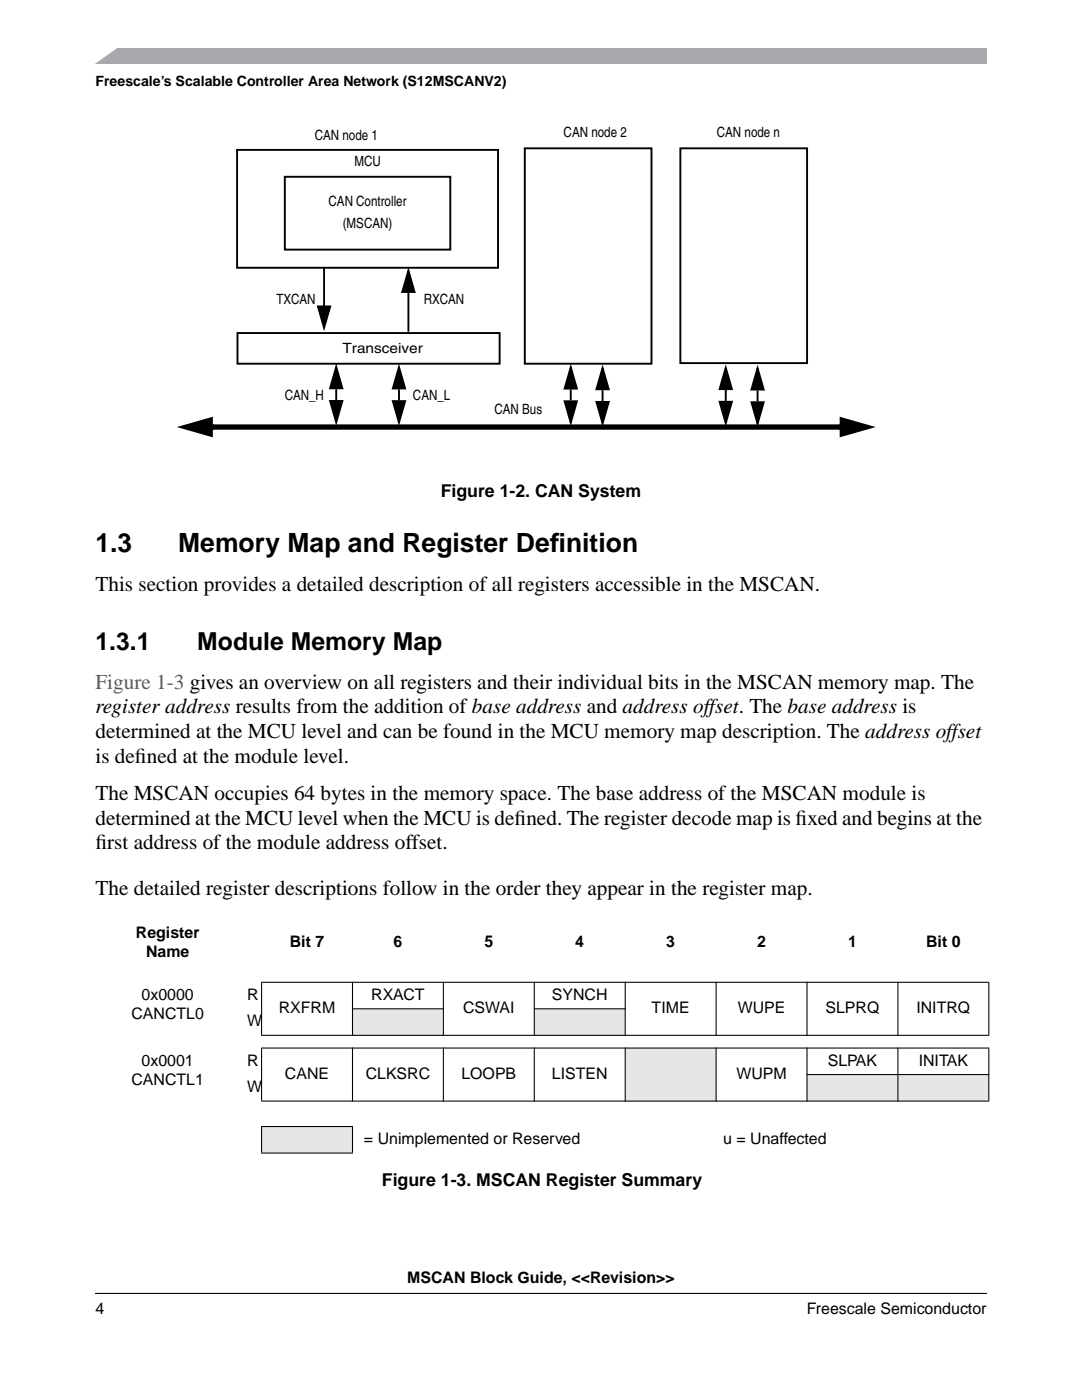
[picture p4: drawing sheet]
<svg xmlns="http://www.w3.org/2000/svg" width="216mm" height="279mm" viewBox="0 0 216 279" stroke-linecap="round" stroke-linejoin="round" font-family="sans-serif">
<defs><g id="words">
<g font-size="5.3">
<text x="19" y="110.2">1.3</text>
<text x="35.6" y="110.2">Memory Map and Register Def</text>
<text x="109.7" y="110.2">inition</text>
</g>
<g font-size="4.9">
<text x="19" y="129.8">1.3.1</text>
<text x="39.4" y="129.8">Module Memory Map</text>
</g>
<g font-size="4.2">
<text x="19" y="118">This section provides a detailed description of all registers accessible in the MSCAN.</text>
<text x="19" y="142.3">register address results from the addition of base address and address offset. The base address is</text>
<text x="19" y="147.3">determined at the MCU level and can be found in the MCU memory map description. The address offset</text>
<text x="19" y="152.2">is def</text>
<text x="26.9" y="152.2">ined at the module level.</text>
<text x="19" y="159.6">The MSCAN occupies 64 bytes in the memory space. The base address of the MSCAN module is</text>
<text x="19" y="164.6">determined at the MCU level when the MCU is def</text>
<text x="102.7" y="164.6">ined. The register decode map is f</text>
<text x="158.7" y="164.6">ixed and begins at the</text>
<text x="19" y="169.5">f</text>
<text x="19" y="169.5">irst address of the module address offset.</text>
<text x="19" y="178.7">The detailed register descriptions follow in the order they appear in the register map.</text>
</g>
<text font-size="4.2" fill="#474385" x="19" y="137.4">Figure 1-3 gives an overview on all registers and their individual bits in the MSCAN memory map. The</text>
<g font-size="3.5">
<text x="88" y="99.2">Figure 1-2. CAN System</text>
<text x="76.2" y="236.7">Figure 1-3. MSCAN Register Summary</text>
</g>
<g font-size="3.2">
<text x="27.1" y="187.1">Register</text>
<text x="29.1" y="191">Name</text>
<text x="57.8" y="189.1">Bit 7</text>
<text x="78.5" y="189.1">6</text>
<text x="96.7" y="189.1">5</text>
<text x="114.8" y="189.1">4</text>
<text x="132.9" y="189.1">3</text>
<text x="151.1" y="189.1">2</text>
<text x="169.2" y="189.1">1</text>
<text x="184.8" y="189.1">Bit 0</text>
<text x="26.2" y="203.4">CANCTL0</text>
<text x="28.3" y="199.6">0x0000</text>
<text x="49.3" y="199.6">R</text>
<text x="55.6" y="202.2">RXFRM</text>
<text x="74.1" y="199.6">RXACT</text>
<text x="92.4" y="202.2">CSWAI</text>
<text x="110.1" y="199.6">SYNCH</text>
<text x="130" y="202.2">TIME</text>
<text x="147.2" y="202.2">WUPE</text>
<text x="164.7" y="202.2">SLPRQ</text>
<text x="182.9" y="202.2">INITRQ</text>
<text x="49.3" y="204.9">W</text>
<text x="28.3" y="212.7">0x0001</text>
<text x="49.3" y="212.7">R</text>
<text x="56.9" y="215.3">CANE</text>
<text x="73" y="215.3">CLKSRC</text>
<text x="92.1" y="215.3">LOOPB</text>
<text x="110.1" y="215.3">LISTEN</text>
<text x="146.9" y="215.3">WUPM</text>
<text x="165.2" y="212.7">SLPAK</text>
<text x="183.3" y="212.7">INITAK</text>
<text x="26.2" y="216.6">CANCTL1</text>
<text x="49.3" y="218">W</text>
<text x="72.6" y="228.4">= Unimplemented or Reserved</text>
<text x="144.3" y="228.4">u = Unaffected</text>
<text x="81.3" y="256.1">MSCAN Block Guide, &lt;&lt;Revision&gt;&gt;</text>
<text x="19" y="262.3">4</text>
<text x="161" y="262.3">Freescale Semiconductor</text>
</g>
<g font-size="2.8">
<text x="19" y="17.2">Freescale’s Scalable Controller Area Network (S12MSCANV2)</text>
<text x="62.8" y="27.9">CAN node 1</text>
<text x="112.5" y="27.4">CAN node 2</text>
<text x="143" y="27.4">CAN node n</text>
<text x="70.7" y="33.2">MCU</text>
<text x="65.6" y="41.1">CAN Controller</text>
<text x="68.4" y="45.4">(MSCAN)</text>
<text x="55.1" y="60.7">TXCAN</text>
<text x="84.5" y="60.7">RXCAN</text>
<text x="68.3" y="70.5">Transceiver</text>
<text x="56.8" y="79.8">CAN_H</text>
<text x="82.4" y="79.8">CAN_L</text>
<text x="98.7" y="82.7">CAN Bus</text>
</g>
</g></defs>
<path d="M19 9.5h177.8v3.2h-177.8z" fill="#a7a9ac"/>
<g fill="#fff">
<path d="M17.1 9.2h6.8l-5.3 3.8h-1.5z"/>
<path d="M19 258.1h177.8z"/>
</g>
<path d="M19 257.2h177.8v2.3h-177.8z" fill="#fff"/>
<path d="M19 258.1h177.8" fill="none" stroke="#000" stroke-width=".21"/>
<g fill="#e6e6e6">
<path d="M70.3 201.3h18.2v5.3h-18.2z"/>
<path d="M106.6 201.3h18.2v5.3h-18.2z"/>
<path d="M124.8 209.2h18.1v10.5h-18.1z"/>
<path d="M161 214.5h36.3v5.2h-36.3z"/>
<path d="M52.2 224.8h18.1v5.3h-18.1z"/>
</g>
<g fill="#000" stroke="#000" stroke-width=".21">
<path d="M52.1 196h145.3zM52.2 196.1v10.4zM52.2 209.3v10.4zM70.3 196v10.7zM70.3 209.1v10.7zM88.5 196v10.7zM88.5 209.1v10.7zM70.2 201.3h18.4zM106.6 196v10.7zM106.6 209.1v10.7zM124.8 196v10.7zM124.8 209.1v10.7z"/>
<path d="M106.5 201.3h18.3zM142.9 196v10.7zM142.9 209.1v10.7zM161 196v10.7zM161 209.1v10.7zM179.2 196v10.7zM179.2 209.1v10.7zM197.3 196.1v10.4zM197.3 209.3v10.4zM52.1 206.6h145.3zM52.1 209.2h145.3zM160.9 214.5h36.5z"/>
<path d="M52.1 219.7h145.3zM52.2 224.9v5.1zM70.3 224.9v5.1zM52.1 224.8h18.3zM52.1 230.1h18.3z"/>
</g>
<path d="M42.2 84.8a.54 .54 0 0 1 .8 .3 .54 .54 0 0 1-.5 .7v-.6v.6a.56 .56 0 0 1-.5-.4 .56 .56 0 0 1 .2-.6zM167.1 85l.5-.3v.5v-.5a.52 .52 0 0 1 .4 .7 .52 .52 0 0 1-.7 .3 .52 .52 0 0 1-.2-.7z" fill="#000"/>
<g fill="none" stroke="#000" stroke-width=".38">
<path d="M47.3 29.9h52.1v23.5h-52.1zM56.8 35.3h33.1v14.5h-33.1zM104.7 29.6h25.3v43h-25.3zM135.8 29.6h25.2v42.9h-25.2zM64.7 53.7v7.3M81.5 54l1.2 4.3h-2.4zM81.5 58.5v7.5M47.4 66.5h52.3v6.1h-52.3zM63.4 61.2h2.5l-1.2 4.2zM67.1 73.2l1.2 4.3h-2.4zM67.1 77.7v2.1M79.6 73.3l1.2 4.2h-2.4z"/>
<path d="M79.6 77.7v2.2M113.9 73.3l1.2 4.3h-2.4zM113.9 77.7v2.2M120.2 73.4l1.3 4.3h-2.5zM120.2 77.9v2.1M144.8 73.4l1.2 4.3h-2.4zM144.8 77.8v2.2M151.2 73.5l1.2 4.2h-2.5zM151.2 77.9v2.2M36 85.2l6.3-1.8v3.6zM65.9 80h2.4l-1.2 4.3zM78.4 80.1h2.4l-1.2 4.2z"/>
<path d="M112.7 80.1h2.4l-1.2 4.3zM119 80.2h2.5l-1.3 4.3zM143.6 80.2h2.4l-1.2 4.3zM149.9 80.3h2.5l-1.2 4.2zM167.7 83.4l6.3 1.8-6.3 1.8z"/>
</g>
<g fill="#000">
<path d="M81.5 54l1.2 4.3h-2.4zM63.4 61.2h2.5l-1.2 4.2zM67.1 73.2l1.2 4.3h-2.4zM79.6 73.3l1.2 4.2h-2.4zM113.9 73.3l1.2 4.3h-2.4zM120.2 73.4l1.3 4.3h-2.5zM144.8 73.4l1.2 4.3h-2.4zM151.2 73.5l1.2 4.2h-2.5zM36 85.2l6.3-1.8v3.6zM65.9 80h2.4l-1.2 4.3zM78.4 80.1h2.4l-1.2 4.2zM112.7 80.1h2.4l-1.2 4.3z"/>
<path d="M119 80.2h2.5l-1.3 4.3zM143.6 80.2h2.4l-1.2 4.3zM149.9 80.3h2.5l-1.2 4.2zM167.7 83.4l6.3 1.8-6.3 1.8z"/>
</g>
<path d="M42.5 85.2h125.1" fill="none" stroke="#000" stroke-width="1.1" stroke-linecap="butt"/>
<use href="#words"/>
</svg>
